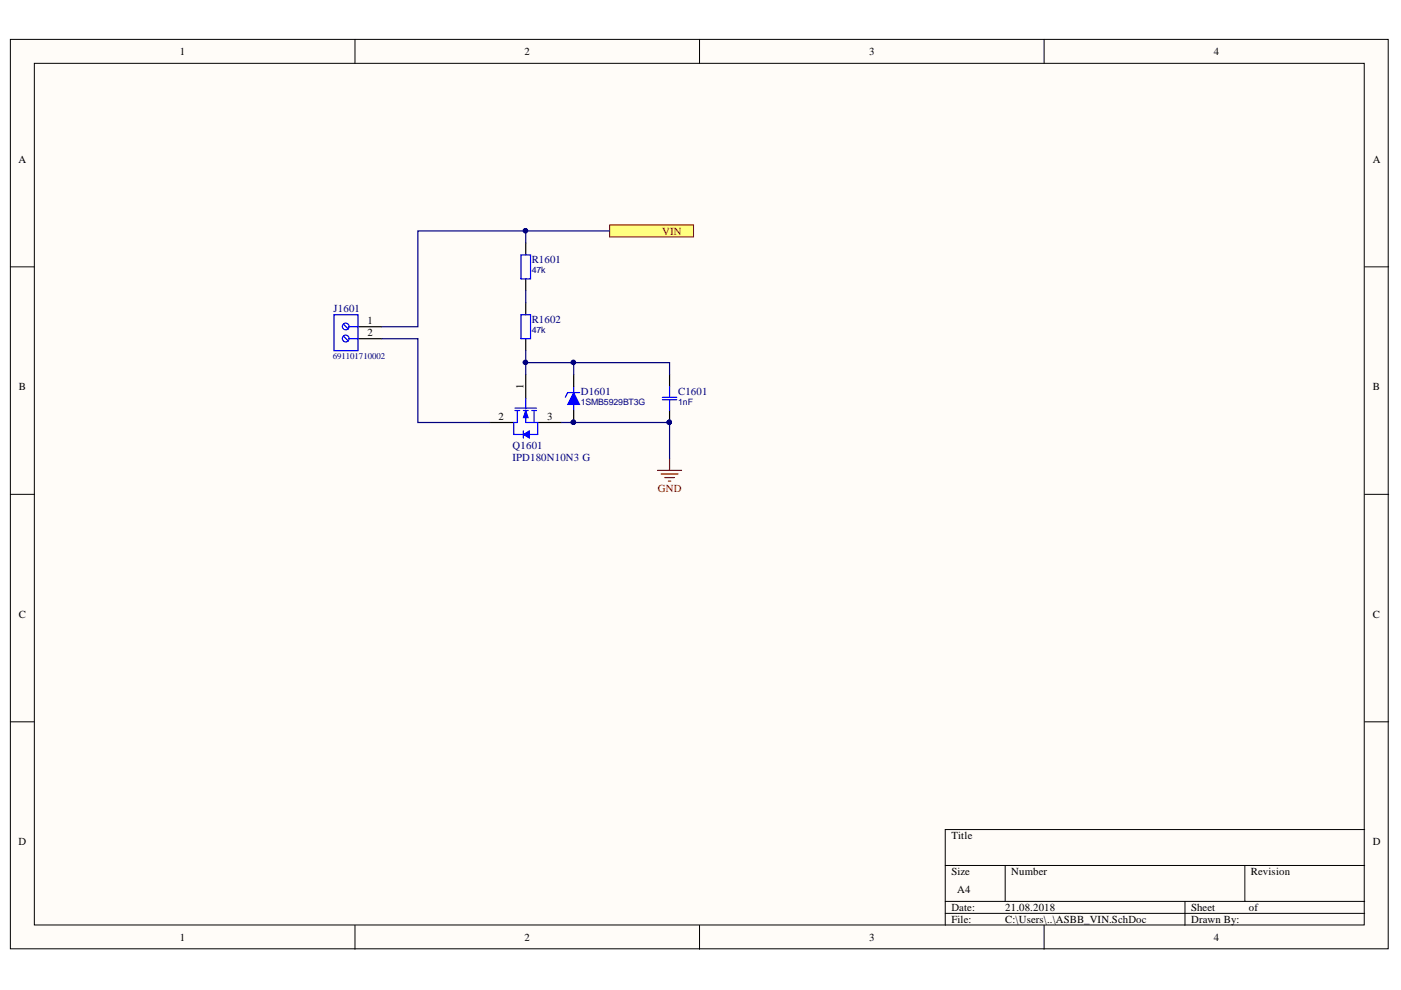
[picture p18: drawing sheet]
<svg xmlns="http://www.w3.org/2000/svg" width="297mm" height="210mm" viewBox="0 0 297 210" stroke-linecap="round" stroke-linejoin="round" font-family="sans-serif">
<defs><g id="words">
<g font-size="2.3">
<text x="38.1" y="11.7">1</text>
<text x="111.2" y="11.7">2</text>
<text x="184.3" y="11.7">3</text>
<text x="257.4" y="11.7">4</text>
<text x="3.9" y="34.5">A</text>
<text x="291.1" y="34.5">A</text>
<text x="77.9" y="68.8">1</text>
<text x="77.9" y="71.3">2</text>
<text x="4" y="82.7">B</text>
<text x="111" y="82.5" transform="rotate(-90 111 82.5)">1</text>
<text x="291.1" y="82.7">B</text>
<text x="105.7" y="89.1">2</text>
<text x="116" y="89.1">3</text>
<text x="4" y="131">C</text>
<text x="291.1" y="131">C</text>
<text x="3.9" y="179.2">D</text>
<text x="201.7" y="177.9">Title</text>
<text x="291.1" y="179.2">D</text>
<text x="201.7" y="185.6">Size</text>
<text x="214.4" y="185.6">Number</text>
<text x="265.2" y="185.6">Revision</text>
<text x="203" y="189.4">A4</text>
<text x="201.7" y="193.2">Date:</text>
<text x="201.7" y="195.7">File:</text>
<text x="213.1" y="193.2">21.08.2018</text>
<text x="213.1" y="195.7">C:\Users\..\ASBB_VIN.SchDoc</text>
<text x="252.5" y="193.2">Sheet</text>
<text x="252.5" y="195.7">Drawn By:</text>
<text x="264.8" y="193.2">of</text>
<text x="38.1" y="199.5">1</text>
<text x="111.2" y="199.5">2</text>
<text x="184.3" y="199.5">3</text>
<text x="257.4" y="199.5">4</text>
</g>
<g font-size="2.3" fill="#800000">
<text x="140.4" y="49.8">VIN</text>
<text x="139.5" y="104.4">GND</text>
</g>
<g font-size="2.3" fill="#000080">
<text x="112.7" y="55.9">R1601</text>
<text x="70.7" y="66.2">J1601</text>
<text x="112.7" y="68.5">R1602</text>
<text x="123.1" y="83.7">D1601</text>
<text x="143.8" y="83.7">C1601</text>
<text x="108.7" y="95.1">Q1601</text>
<text x="108.7" y="97.7">IPD180N10N3 G</text>
</g>
<g font-size="1.9" fill="#000080">
<text x="112.7" y="58">47k</text>
<text x="112.7" y="70.6">47k</text>
<text x="70.5" y="76.2">691101710002</text>
<text x="123.1" y="85.9">1SMB5929BT3G</text>
<text x="143.8" y="85.9">1nF</text>
</g>
</g></defs>
<g fill="#fffcf8" stroke="#000" stroke-width=".21">
<path d="M2.2 8.4h292.1v192.8h-292.1z"/>
<path d="M7.3 13.4h281.9v182.7h-281.9z"/>
</g>
<g fill="none" stroke="#000" stroke-width=".21">
<path d="M75.3 8.4v5M148.3 8.4v5M221.4 8.4v5M2.2 56.6h5.1M289.3 56.6h5.1M2.2 104.8h5.1M289.3 104.8h5.1M2.2 153h5.1M289.3 153h5.1M289.3 175.9h-88.9v20.3M75.3 196.2v5.1M148.3 196.2v5.1"/>
<path d="M200.4 183.5h88.9M200.4 191.1h88.9M200.4 193.7h88.9M213.1 183.5v7.6M221.4 196.2v5.1M251.2 191.1v5.1M263.9 183.5v7.6"/>
</g>
<path d="M111.5 79.4v5.1M103.8 89.6h5.1M114 89.6h5.1" fill="none" stroke="#000" stroke-width=".25"/>
<path d="M109.2 86.5h4.6M109.2 87h1M109.7 87v2.6M111 87h1M111.5 84.5v2M111.5 87v2.6h2.5M112.7 87h1.1M113.2 87v2.6" fill="none" stroke="#00f" stroke-width=".25"/>
<path d="M111.5 87l.5 1.6h-1z" fill="#00f"/>
<path d="M111.5 87l.5 1.6h-1z" fill="none" stroke="#00f" stroke-width=".21"/>
<path d="M109.7 89.6h-.8v2.5h2.1M114 89.6v2.5h-1.8" fill="none" stroke="#00f" stroke-width=".25"/>
<path d="M111 92.1l1.2-.7v1.5z" fill="#00f"/>
<path d="M111 92.1l1.2-.7v1.5z" fill="none" stroke="#00f" stroke-width=".21"/>
<path d="M110.5 54h2v5.1h-2zM110.5 66.7h2v5.1h-2zM111 91.4v1.5" fill="none" stroke="#00f" stroke-width=".25"/>
<path d="M111.5 51.5v2.5M111.5 59.1v2.6M111.5 64.2v2.5M111.5 71.8v2.5" fill="none" stroke="#000" stroke-width=".25"/>
<path d="M139.4 99.7h5.1M142 97.2v2.5M140.2 100.5h3.5M140.9 101.3h2.1M141.7 102h.5" fill="none" stroke="#800000" stroke-width=".25"/>
<path d="M129.3 47.7h17.7v2.5h-17.7z" fill-rule="evenodd" fill="#ffff80" stroke="#800000" stroke-width=".21"/>
<path d="M121.6 82v5" fill="none" stroke="#00f" stroke-width=".25"/>
<path d="M121.6 83.2l1.3 2.6h-2.5z" fill="#00f"/>
<path d="M121.6 83.2l1.3 2.6h-2.5z" fill="none" stroke="#00f" stroke-width=".21"/>
<path d="M122.9 83.2h-2.5l-.5 1M140.4 84.2h3.1M140.4 84.8h3.1M142 82v2.2M142 84.8v2.2" fill="none" stroke="#00f" stroke-width=".25"/>
<path d="M75.9 69.3h5.1M75.9 71.8h5.1M121.6 79.4v2.6M142 79.4v2.6M121.6 87v2.6M142 87v2.6" fill="none" stroke="#000" stroke-width=".25"/>
<g fill="#000080" stroke="#000080" stroke-width=".21">
<circle cx="121.6" cy="89.5" r=".46"/>
<circle cx="141.9" cy="89.5" r=".46"/>
<circle cx="111.4" cy="76.8" r=".46"/>
<circle cx="111.4" cy="48.9" r=".46"/>
<circle cx="121.6" cy="76.8" r=".46"/>
</g>
<path d="M111.5 49h17.8M111.5 74.3v5.1M111.5 76.9h10.1v2.5M111.5 61.7v2.5M121.6 76.9h20.4v2.5M119.1 89.6h22.9v7.6" fill="none" stroke="#000080" stroke-width=".25"/>
<circle cx="73.3" cy="69.2" r=".71" fill="#fff" stroke="#00f" stroke-width=".25"/>
<path d="M72.8 68.7l1.1 1.1" fill="none" stroke="#00f" stroke-width=".25"/>
<circle cx="73.3" cy="71.8" r=".72" fill="#fff" stroke="#00f" stroke-width=".25"/>
<path d="M70.8 66.7h5.1v7.6h-5.1zM72.8 71.3l1.1 1M74.1 69.3h1.8M74.1 71.8h1.8" fill="none" stroke="#00f" stroke-width=".25"/>
<path d="M111.5 51.5v-2.5h-22.9v20.3h-7.6M81 71.8h7.6v17.8h15.2" fill="none" stroke="#000080" stroke-width=".25"/>
<circle cx="111.4" cy="48.9" r=".46" fill="#000080" stroke="#000080" stroke-width=".21"/>
<use href="#words"/>
</svg>
